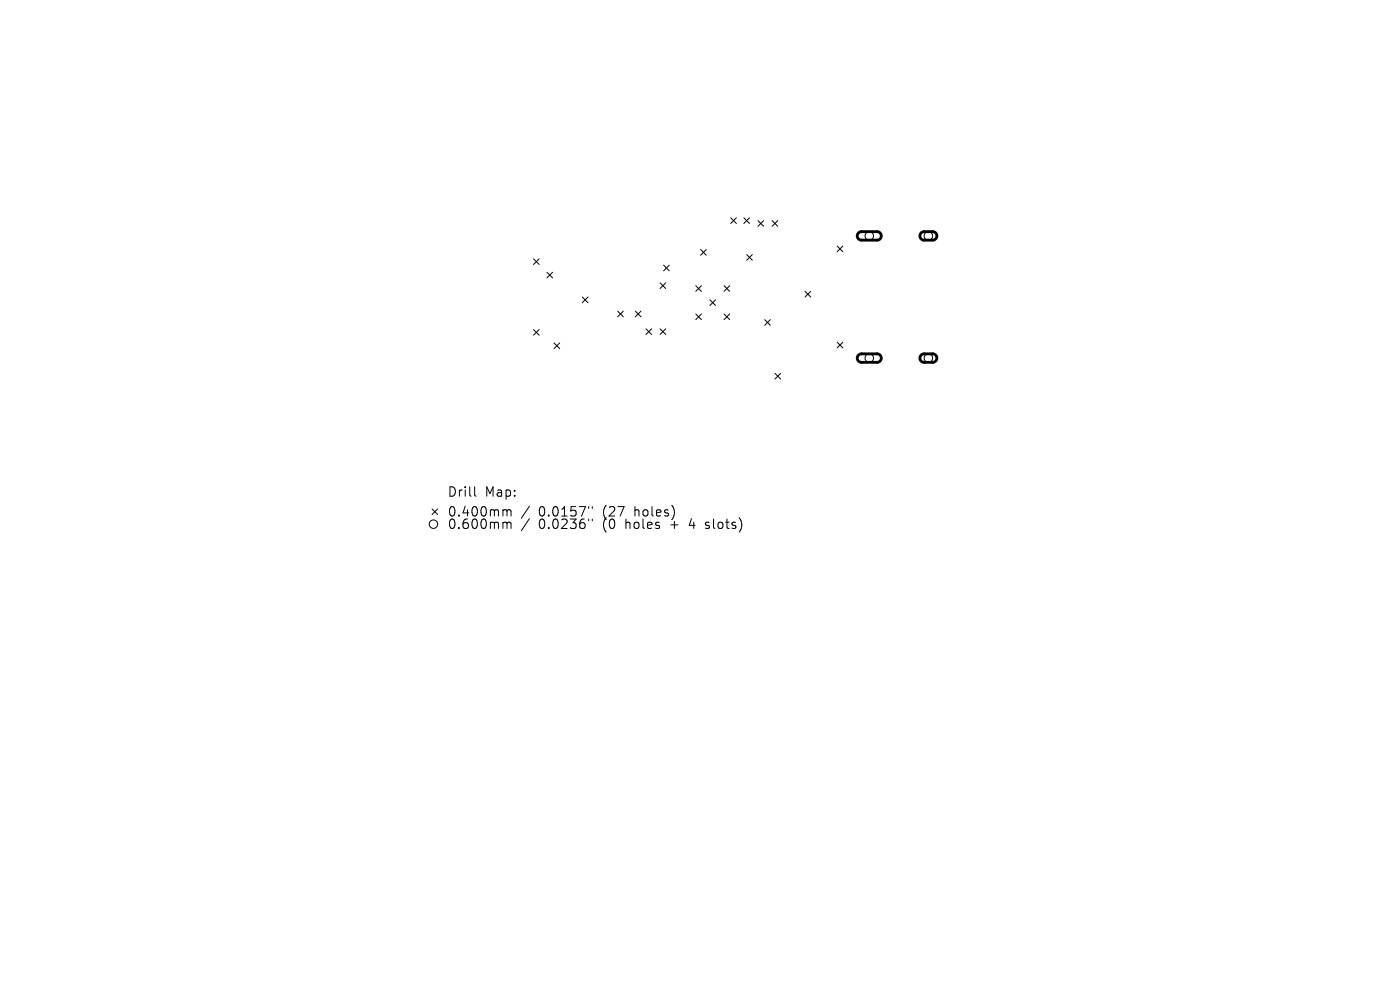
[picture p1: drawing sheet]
<svg xmlns="http://www.w3.org/2000/svg" width="297mm" height="210mm" viewBox="0 0 297 210" stroke-linecap="round" stroke-linejoin="round" font-family="sans-serif">
<defs><g id="words">
<g font-size="2.8">
<text x="94.9" y="105.6">Drill</text>
<text x="102.8" y="105.6">Map:</text>
<text x="94.9" y="109.8">0.400mm</text>
<text x="94.9" y="112.4">0.600mm</text>
<text x="114.1" y="109.8">0.0157&quot;</text>
<text x="114.1" y="112.4">0.0236&quot;</text>
<text x="127.7" y="109.8">(27</text>
<text x="127.7" y="112.4">(0</text>
<text x="132.6" y="112.4">holes</text>
<text x="134.5" y="109.8">holes)</text>
<text x="142.2" y="112.4">+</text>
<text x="146.3" y="112.4">4</text>
<text x="149.8" y="112.4">slots)</text>
</g>
</g></defs>
<g fill="none" stroke="#000" stroke-width=".21">
<path d="M113.2 54.9l1.2 1.2M114.4 54.9l-1.2 1.2M116 57.8l1.2 1.2M117.2 57.8l-1.2 1.2M140.8 56.3l1.2 1.2M142 56.3l-1.2 1.2M148.6 52.9l1.2 1.2M149.8 52.9l-1.2 1.2M155 46.2l1.2 1.2M156.2 46.2l-1.2 1.2M157.8 46.2l1.2 1.2M158.4 54l1.2 1.2"/>
<path d="M159 46.2l-1.2 1.2M159.6 54l-1.2 1.2M160.8 46.8l1.2 1.2M162 46.8l-1.2 1.2M163.8 46.8l1.2 1.2M165 46.8l-1.2 1.2M177.6 52.2l1.2 1.2M178.8 52.2l-1.2 1.2M113.2 69.9l1.2 1.2M114.4 69.9l-1.2 1.2M117.5 72.8l1.2 1.2M118.7 72.8l-1.2 1.2"/>
<path d="M123.5 63l1.2 1.2M124.7 63l-1.2 1.2M131 66l1.2 1.2M132.2 66l-1.2 1.2M134.8 66l1.2 1.2M136 66l-1.2 1.2M137 69.8l1.2 1.2M138.2 69.8l-1.2 1.2M140 60l1.2 1.2M140 69.8l1.2 1.2M141.2 60l-1.2 1.2M141.2 69.8l-1.2 1.2"/>
<path d="M147.6 60.6l1.2 1.2M147.6 66.6l1.2 1.2M148.8 60.6l-1.2 1.2M148.8 66.6l-1.2 1.2M150.6 63.6l1.2 1.2M151.8 63.6l-1.2 1.2M153.6 66.6l1.2 1.2M153.6 60.6l1.2 1.2M154.8 60.6l-1.2 1.2M154.8 66.6l-1.2 1.2M162.2 67.8l1.2 1.2M163.4 67.8l-1.2 1.2"/>
<path d="M164.4 79.2l1.2 1.2M165.6 79.2l-1.2 1.2M170.8 61.8l1.2 1.2M172 61.8l-1.2 1.2M177.6 72.6l1.2 1.2M178.8 72.6l-1.2 1.2M91.7 108l1.2 1.2M92.9 108l-1.2 1.2M100.7 103.3v1.7l.3 .3M107 108.1h.3l.3 .3M107 110.8h.3l.3 .3M107.6 108.4l.2-.3 .5 .1 .1 1.3"/>
<path d="M107.6 108.4v1.1M107.6 111.1v1M107.6 111.1l.2-.3 .5 .1 .1 1.2M112.3 107.4l-1.7 2.5M112.3 110l-1.7 2.6M124.9 107.5v.3M124.9 110.1v.4M125.6 107.5v.3M125.6 110.1v.4M142.8 107.6l.3 .9-.3 1.3M157.3 110.7v1.3"/>
<circle cx="184.4" cy="50" r=".9"/>
<circle cx="197" cy="50" r=".9"/>
<circle cx="184.4" cy="76" r=".9"/>
<circle cx="197" cy="76" r=".9"/>
<circle cx="92" cy="111.2" r=".9"/>
</g>
<path d="M182.1 49.4l.6-.3h3.4a.9 .9 0 0 1 .9 .9 .9 .9 0 0 1-.9 .9h-3.3a.9 .9 0 0 1-.9-.5 .9 .9 0 0 1 .2-1zM195.4 49.4l.6-.3h1.9a.9 .9 0 0 1 .9 .9 .9 .9 0 0 1-.9 .9h-1.8a.9 .9 0 0 1-.9-.5 .9 .9 0 0 1 .2-1zM182.1 75.3l.6-.2h3.4a.9 .9 0 0 1 .9 .9 .9 .9 0 0 1-.9 .9h-3.3a.9 .9 0 0 1-.9-.6 .9 .9 0 0 1 .2-1zM195.4 75.3l.6-.2h1.9a.9 .9 0 0 1 .9 .9 .9 .9 0 0 1-.9 .9h-1.8a.9 .9 0 0 1-.9-.6 .9 .9 0 0 1 .2-1z" fill="none" stroke="#000" stroke-width=".6"/>
<use href="#words"/>
</svg>
